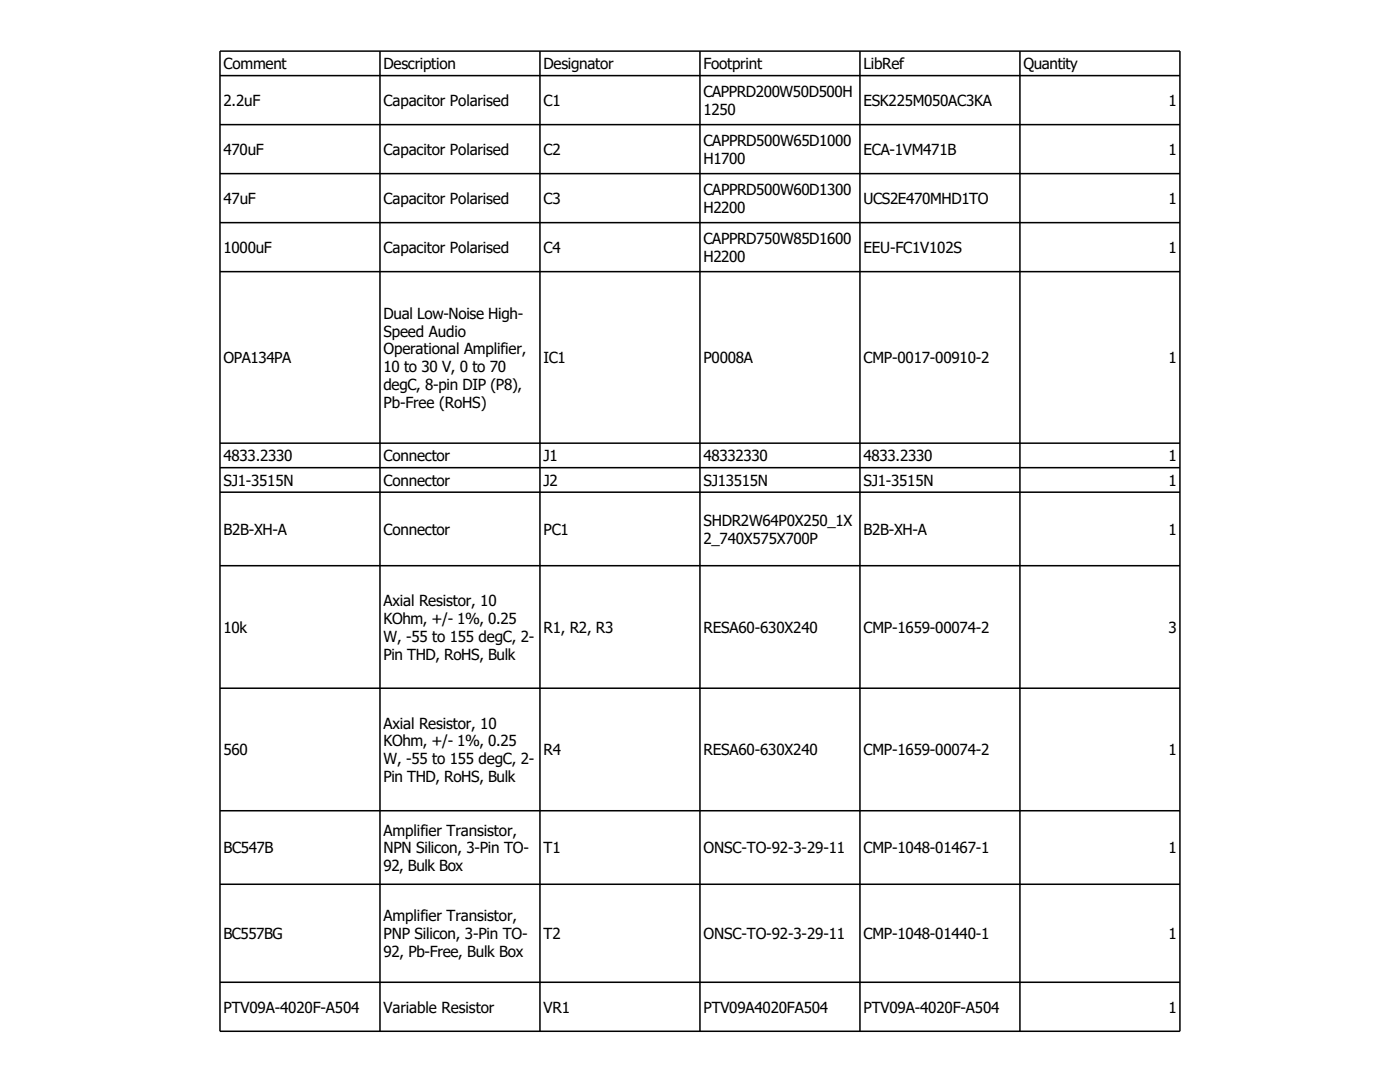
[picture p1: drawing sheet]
<svg xmlns="http://www.w3.org/2000/svg" width="279mm" height="216mm" viewBox="0 0 279 216" stroke-linecap="round" stroke-linejoin="round" font-family="sans-serif">
<defs><g id="words">
<g font-size="3">
<text x="44.6" y="13.8">Comment</text>
<text x="76.5" y="13.8">Description</text>
<text x="108.5" y="13.8">Designator</text>
<text x="140.4" y="13.8">Footprint</text>
<text x="172.3" y="13.8">LibRef</text>
<text x="204.3" y="13.8">Quantity</text>
<text x="44.6" y="21.2">2.2uF</text>
<text x="76.5" y="21.2">Capacitor Polarised</text>
<text x="108.5" y="21.2">C1</text>
<text x="140.4" y="19.4">CAPPRD200W50D500H</text>
<text x="140.4" y="22.9">1250</text>
<text x="172.3" y="21.2">ESK225M050AC3KA</text>
<text x="233.2" y="21.2">1</text>
<text x="140.4" y="29.2">CAPPRD500W65D1000</text>
<text x="44.6" y="30.9">470uF</text>
<text x="76.5" y="30.9">Capacitor Polarised</text>
<text x="108.5" y="30.9">C2</text>
<text x="140.4" y="32.7">H1700</text>
<text x="172.3" y="30.9">ECA-1VM471B</text>
<text x="233.2" y="30.9">1</text>
<text x="44.6" y="40.7">47uF</text>
<text x="76.5" y="40.7">Capacitor Polarised</text>
<text x="108.5" y="40.7">C3</text>
<text x="140.4" y="38.9">CAPPRD500W60D1300</text>
<text x="172.3" y="40.7">UCS2E470MHD1TO</text>
<text x="233.2" y="40.7">1</text>
<text x="140.4" y="42.5">H2200</text>
<text x="44.6" y="50.5">1000uF</text>
<text x="76.5" y="50.5">Capacitor Polarised</text>
<text x="108.5" y="50.5">C4</text>
<text x="140.4" y="48.7">CAPPRD750W85D1600</text>
<text x="140.4" y="52.3">H2200</text>
<text x="172.3" y="50.5">EEU-FC1V102S</text>
<text x="233.2" y="50.5">1</text>
<text x="76.5" y="63.6">Dual Low-Noise High-</text>
<text x="76.5" y="67.2">Speed Audio</text>
<text x="76.5" y="70.7">Operational Amplifier,</text>
<text x="44.6" y="72.5">OPA134PA</text>
<text x="76.5" y="74.3">10 to 30 V, 0 to 70</text>
<text x="76.5" y="77.8">degC, 8-pin DIP (P8),</text>
<text x="108.5" y="72.5">IC1</text>
<text x="140.4" y="72.5">P0008A</text>
<text x="172.3" y="72.5">CMP-0017-00910-2</text>
<text x="233.2" y="72.5">1</text>
<text x="76.5" y="81.4">Pb-Free (RoHS)</text>
<text x="44.6" y="92.1">4833.2330</text>
<text x="76.5" y="92.1">Connector</text>
<text x="108.5" y="92.1">J1</text>
<text x="140.4" y="92.1">48332330</text>
<text x="172.3" y="92.1">4833.2330</text>
<text x="233.2" y="92.1">1</text>
<text x="44.6" y="96.9">SJ1-3515N</text>
<text x="76.5" y="96.9">Connector</text>
<text x="108.5" y="96.9">J2</text>
<text x="140.4" y="96.9">SJ13515N</text>
<text x="172.3" y="96.9">SJ1-3515N</text>
<text x="233.2" y="96.9">1</text>
<text x="44.6" y="106.7">B2B-XH-A</text>
<text x="76.5" y="106.7">Connector</text>
<text x="108.5" y="106.7">PC1</text>
<text x="140.4" y="104.9">SHDR2W64P0X250_1X</text>
<text x="172.3" y="106.7">B2B-XH-A</text>
<text x="233.2" y="106.7">1</text>
<text x="140.4" y="108.5">2_740X575X700P</text>
<text x="76.5" y="120.9">Axial Resistor, 10</text>
<text x="76.5" y="124.5">KOhm, +/- 1%, 0.25</text>
<text x="44.6" y="126.3">10k</text>
<text x="76.5" y="128.1">W, -55 to 155 degC, 2-</text>
<text x="76.5" y="131.6">Pin THD, RoHS, Bulk</text>
<text x="108.5" y="126.3">R1, R2, R3</text>
<text x="140.4" y="126.3">RESA60-630X240</text>
<text x="172.3" y="126.3">CMP-1659-00074-2</text>
<text x="233.2" y="126.3">3</text>
<text x="76.5" y="145.4">Axial Resistor, 10</text>
<text x="76.5" y="148.9">KOhm, +/- 1%, 0.25</text>
<text x="44.6" y="150.7">560</text>
<text x="76.5" y="152.5">W, -55 to 155 degC, 2-</text>
<text x="108.5" y="150.7">R4</text>
<text x="140.4" y="150.7">RESA60-630X240</text>
<text x="172.3" y="150.7">CMP-1659-00074-2</text>
<text x="233.2" y="150.7">1</text>
<text x="76.5" y="156.1">Pin THD, RoHS, Bulk</text>
<text x="76.5" y="166.7">Amplifier Transistor,</text>
<text x="44.6" y="170.3">BC547B</text>
<text x="76.5" y="170.3">NPN Silicon, 3-Pin TO-</text>
<text x="76.5" y="173.8">92, Bulk Box</text>
<text x="108.5" y="170.3">T1</text>
<text x="140.4" y="170.3">ONSC-TO-92-3-29-11</text>
<text x="172.3" y="170.3">CMP-1048-01467-1</text>
<text x="233.2" y="170.3">1</text>
<text x="76.5" y="183.8">Amplifier Transistor,</text>
<text x="44.6" y="187.4">BC557BG</text>
<text x="76.5" y="187.4">PNP Silicon, 3-Pin TO-</text>
<text x="76.5" y="191">92, Pb-Free, Bulk Box</text>
<text x="108.5" y="187.4">T2</text>
<text x="140.4" y="187.4">ONSC-TO-92-3-29-11</text>
<text x="172.3" y="187.4">CMP-1048-01440-1</text>
<text x="233.2" y="187.4">1</text>
<text x="44.6" y="202.1">PTV09A-4020F-A504</text>
<text x="76.5" y="202.1">Variable Resistor</text>
<text x="108.5" y="202.1">VR1</text>
<text x="140.4" y="202.1">PTV09A4020FA504</text>
<text x="172.3" y="202.1">PTV09A-4020F-A504</text>
<text x="233.2" y="202.1">1</text>
</g>
</g></defs>
<g fill="none" stroke="#000" stroke-width=".3">
<path d="M43.9 10.2h191.6v195.6h-191.6zM43.9 15.1h191.6M75.8 10.2v195.6M107.8 10.2v195.6M139.7 10.2v195.6M171.6 10.2v195.6M203.5 10.2v195.6M43.9 24.9h191.6M43.9 34.6h191.6M43.9 44.4h191.6M43.9 54.2h191.6M43.9 88.4h191.6"/>
<path d="M43.9 93.3h191.6M43.9 98.2h191.6M43.9 112.9h191.6M43.9 137.3h191.6M43.9 161.8h191.6M43.9 176.4h191.6M43.9 196h191.6"/>
</g>
<use href="#words"/>
</svg>
